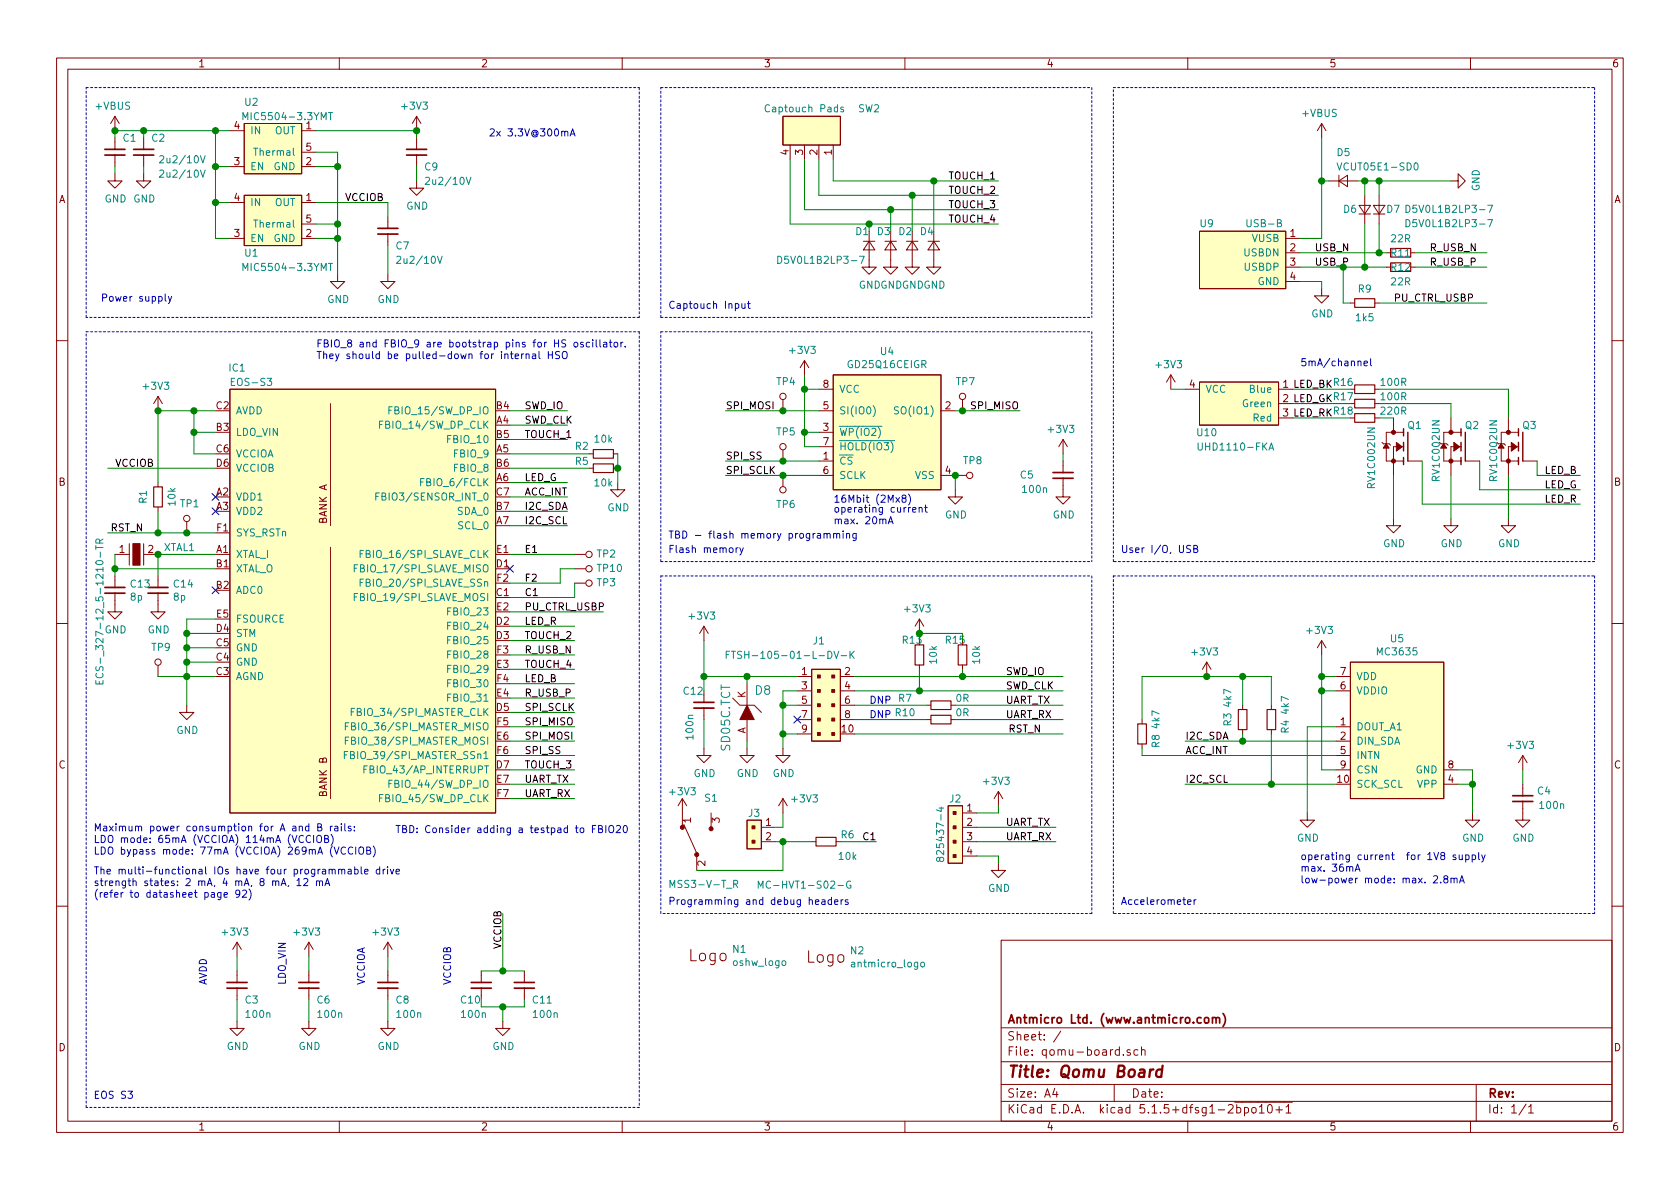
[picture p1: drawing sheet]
<svg xmlns="http://www.w3.org/2000/svg" width="297mm" height="210mm" viewBox="0 0 297 210" stroke-linecap="round" stroke-linejoin="round" font-family="sans-serif">
<defs><g id="words">
<g font-size="2.8" fill="#840000">
<text x="121.8" y="170">Logo</text>
<text x="142.6" y="170.3">Logo</text>
<text x="178" y="190.5">Title: Qomu Board</text>
</g>
<g font-size="2.1" fill="#008484">
<text x="133.6" y="122.9">D8</text>
<text x="129.1" y="132.7" transform="rotate(-90 129.1 132.7)">SD05C.TCT</text>
</g>
<g font-size="2.1" fill="#840000">
<text x="178" y="184">Sheet: /</text>
<text x="178" y="181">Antmicro Ltd. (www.antmicro.com)</text>
<text x="178" y="186.7">File: qomu-board.sch</text>
<text x="178" y="196.9">KiCad E.D.A. kicad 5.1.5+dfsg1-2bpo10+1</text>
<text x="178" y="194.1">Size: A4</text>
<text x="200" y="194.1">Date:</text>
<text x="263" y="194.1">Rev:</text>
<text x="263" y="196.9">Id: 1/1</text>
</g>
<g font-size="1.8" fill="#840000">
<text x="35" y="11.9">1</text>
<text x="85" y="11.9">2</text>
<text x="135" y="11.9">3</text>
<text x="185" y="11.9">4</text>
<text x="235" y="11.9">5</text>
<text x="285" y="11.9">6</text>
<text x="41.4" y="22.9">4</text>
<text x="41.4" y="29.2">3</text>
<text x="54.1" y="29.2">2</text>
<text x="54.1" y="26.7">5</text>
<text x="139.4" y="27.4" transform="rotate(-90 139.4 27.4)">4</text>
<text x="142" y="27.4" transform="rotate(-90 142 27.4)">3</text>
<text x="144.5" y="27.4" transform="rotate(-90 144.5 27.4)">2</text>
<text x="147.1" y="27.4" transform="rotate(-90 147.1 27.4)">1</text>
<text x="10.4" y="35.9">A</text>
<text x="41.4" y="35.6">4</text>
<text x="54.1" y="35.6">1</text>
<text x="285.4" y="35.9">A</text>
<text x="41.4" y="41.9">3</text>
<text x="54.1" y="41.9">2</text>
<text x="54.1" y="39.4">5</text>
<text x="228.1" y="41.9">1</text>
<text x="228.1" y="44.4">2</text>
<text x="228.1" y="47">3</text>
<text x="228.1" y="49.5">4</text>
<text x="145.6" y="68.6">8</text>
<text x="210.3" y="68.6">4</text>
<text x="38.3" y="76.2">B3</text>
<text x="38.3" y="72.4">C2</text>
<text x="87.8" y="74.9">A4</text>
<text x="87.8" y="72.4">B4</text>
<text x="87.8" y="77.5">B5</text>
<text x="145.6" y="76.2">3</text>
<text x="145.6" y="72.4">5</text>
<text x="167.2" y="72.4">2</text>
<text x="38.3" y="80">C6</text>
<text x="38.3" y="82.5">D6</text>
<text x="87.8" y="80">A5</text>
<text x="87.8" y="82.5">B6</text>
<text x="145.6" y="81.3">1</text>
<text x="145.6" y="83.8">6</text>
<text x="145.6" y="78.7">7</text>
<text x="167.2" y="83.8">4</text>
<text x="10.4" y="85.9">B</text>
<text x="38.3" y="87.6">A2</text>
<text x="87.8" y="85.1">A6</text>
<text x="87.8" y="87.6">C7</text>
<text x="285.4" y="85.9">B</text>
<text x="38.3" y="90.2">A3</text>
<text x="38.4" y="94">F1</text>
<text x="57.8" y="92.6" transform="rotate(-90 57.8 92.6)">BANK A</text>
<text x="87.8" y="92.7">A7</text>
<text x="87.8" y="90.2">B7</text>
<text x="21.1" y="97.8">1</text>
<text x="26.2" y="97.8">2</text>
<text x="38.3" y="97.8">A1</text>
<text x="38.3" y="100.3">B1</text>
<text x="87.8" y="100.3">D1</text>
<text x="87.8" y="97.8">E1</text>
<text x="38.3" y="104.1">B2</text>
<text x="87.8" y="105.4">C1</text>
<text x="87.8" y="107.9">E2</text>
<text x="87.9" y="102.9">F2</text>
<text x="38.3" y="111.8">D4</text>
<text x="38.3" y="109.2">E5</text>
<text x="87.8" y="110.5">D2</text>
<text x="87.8" y="113">D3</text>
<text x="38.3" y="119.4">C3</text>
<text x="38.3" y="116.8">C4</text>
<text x="38.3" y="114.3">C5</text>
<text x="87.8" y="118.1">E3</text>
<text x="87.9" y="115.6">F3</text>
<text x="141.8" y="119.4">1</text>
<text x="149.4" y="119.4">2</text>
<text x="237" y="119.4">7</text>
<text x="87.8" y="125.7">D5</text>
<text x="87.8" y="123.2">E4</text>
<text x="87.9" y="120.6">F4</text>
<text x="131.8" y="123.4" transform="rotate(-90 131.8 123.4)">K</text>
<text x="141.8" y="121.9">3</text>
<text x="141.8" y="124.5">5</text>
<text x="149.4" y="121.9">4</text>
<text x="149.4" y="124.5">6</text>
<text x="237" y="121.9">6</text>
<text x="87.8" y="130.8">E6</text>
<text x="87.9" y="128.3">F5</text>
<text x="131.8" y="129.8" transform="rotate(-90 131.8 129.8)">A</text>
<text x="141.8" y="127">7</text>
<text x="141.8" y="129.5">9</text>
<text x="148.9" y="129.5">10</text>
<text x="149.4" y="127">8</text>
<text x="237" y="128.3">1</text>
<text x="237" y="130.8">2</text>
<text x="10.4" y="135.9">C</text>
<text x="87.8" y="135.9">D7</text>
<text x="87.9" y="133.3">F6</text>
<text x="237" y="133.3">5</text>
<text x="237" y="135.9">9</text>
<text x="256.1" y="135.9">8</text>
<text x="285.4" y="135.9">C</text>
<text x="57.8" y="140.8" transform="rotate(-90 57.8 140.8)">BANK B</text>
<text x="87.8" y="138.4">E7</text>
<text x="87.9" y="141">F7</text>
<text x="171" y="143.5">1</text>
<text x="236.5" y="138.4">10</text>
<text x="256.1" y="138.4">4</text>
<text x="122.2" y="145.5" transform="rotate(-90 122.2 145.5)">1</text>
<text x="127.3" y="145.5" transform="rotate(-90 127.3 145.5)">3</text>
<text x="135.4" y="146">1</text>
<text x="135.4" y="148.6">2</text>
<text x="171" y="146">2</text>
<text x="171" y="148.6">3</text>
<text x="124.7" y="153.1" transform="rotate(-90 124.7 153.1)">2</text>
<text x="171" y="151.1">4</text>
<text x="10.4" y="185.9">D</text>
<text x="285.4" y="185.9">D</text>
<text x="35" y="199.9">1</text>
<text x="85" y="199.9">2</text>
<text x="135" y="199.9">3</text>
<text x="185" y="199.9">4</text>
<text x="235" y="199.9">5</text>
<text x="285" y="199.9">6</text>
</g>
<g font-size="1.8" fill="#008484">
<text x="17" y="19.4">+VBUS</text>
<text x="43.3" y="18.7">U2</text>
<text x="43.8" y="21.3">MIC5504-3.3YMT</text>
<text x="44.2" y="23.7">IN</text>
<text x="48.6" y="23.7">OUT</text>
<text x="54.1" y="22.9">1</text>
<text x="71.2" y="19.4">+3V3</text>
<text x="135.8" y="19.9">Captouch Pads</text>
<text x="151.8" y="19.9">SW2</text>
<text x="230.3" y="20.7">+VBUS</text>
<text x="21.8" y="25.1">C1</text>
<text x="26.9" y="25.1">C2</text>
<text x="28.9" y="28.9">2u2/10V</text>
<text x="45.4" y="27.6">Thermal</text>
<text x="236.4" y="27.6">D5</text>
<text x="18.5" y="35.8">GND GND</text>
<text x="28.9" y="31.4">2u2/10V</text>
<text x="44.2" y="30.1">EN</text>
<text x="48.4" y="30.1">GND</text>
<text x="75.1" y="30.1">C9</text>
<text x="75.9" y="32.7">2u2/10V</text>
<text x="237.2" y="30.1">VCUT05E1-SD0</text>
<text x="261.6" y="33.8" transform="rotate(-90 261.6 33.8)">GND</text>
<text x="44.2" y="36.4">IN</text>
<text x="45.4" y="40.3">Thermal</text>
<text x="48.6" y="36.4">OUT</text>
<text x="71.8" y="37.1">GND</text>
<text x="151.3" y="41.6">D1</text>
<text x="155.1" y="41.6">D3</text>
<text x="159" y="41.6">D2</text>
<text x="162.8" y="41.6">D4</text>
<text x="212.2" y="40.2">U9</text>
<text x="220.7" y="40.2">USB-B</text>
<text x="237.6" y="37.6">D6</text>
<text x="245.2" y="37.6">D7</text>
<text x="249.4" y="37.6">D5V0L1B2LP3-7</text>
<text x="249.4" y="40.2">D5V0L1B2LP3-7</text>
<text x="43.3" y="45.4">U1</text>
<text x="43.8" y="47.9">MIC5504-3.3YMT</text>
<text x="44.2" y="42.8">EN</text>
<text x="48.4" y="42.8">GND</text>
<text x="70.1" y="44.1">C7</text>
<text x="70.8" y="46.7">2u2/10V</text>
<text x="138.3" y="46.7">D5V0L1B2LP3-7</text>
<text x="220" y="45.3">USBDN</text>
<text x="220.1" y="47.9">USBDP</text>
<text x="221.4" y="42.8">VUSB</text>
<text x="246" y="47.9">R12</text>
<text x="246" y="45.4">R11</text>
<text x="246" y="42.8">22R</text>
<text x="57.9" y="53.6">GND</text>
<text x="66.8" y="53.6">GND</text>
<text x="151.8" y="51">GNDGNDGNDGND</text>
<text x="222.4" y="50.4">GND</text>
<text x="240.2" y="51.7">R9</text>
<text x="246" y="50.5">22R</text>
<text x="231.9" y="56.1">GND</text>
<text x="239.8" y="56.8">1k5</text>
<text x="40.5" y="65.7">IC1</text>
<text x="139.8" y="62.6">+3V3</text>
<text x="150.1" y="65.1">GD25Q16CEIGR</text>
<text x="155.7" y="62.8">U4</text>
<text x="204.5" y="65.1">+3V3</text>
<text x="25.5" y="68.9">+3V3</text>
<text x="41.2" y="68.2">EOS-S3</text>
<text x="137.3" y="68.1">TP4</text>
<text x="148.3" y="69.5">VCC</text>
<text x="169.1" y="68.1">TP7</text>
<text x="213.1" y="69.5">VCC</text>
<text x="221.2" y="69.5">Blue</text>
<text x="244.3" y="68.2">100R</text>
<text x="244.3" y="70.8">100R</text>
<text x="41.7" y="77.1">LDO_VIN</text>
<text x="41.7" y="73.3">AVDD</text>
<text x="68" y="75.8">FBIO_14/SW_DP_CLK</text>
<text x="69.8" y="73.3">FBIO_15/SW_DP_IO</text>
<text x="137.3" y="77">TP5</text>
<text x="148.3" y="77.1">WP(IO2)</text>
<text x="148.3" y="73.3">SI(IO0)</text>
<text x="158.8" y="73.3">SO(IO1)</text>
<text x="185.5" y="76.5">+3V3</text>
<text x="211.7" y="77.1">U10</text>
<text x="219.9" y="72">Green</text>
<text x="221.7" y="74.5">Red</text>
<text x="248.9" y="75.9">Q1</text>
<text x="259.1" y="75.9">Q2</text>
<text x="269.3" y="75.9">Q3</text>
<text x="41.7" y="80.9">VCCIOA</text>
<text x="41.7" y="83.4">VCCIOB</text>
<text x="79.4" y="78.4">FBIO_10</text>
<text x="80.4" y="80.9">FBIO_9</text>
<text x="80.4" y="83.4">FBIO_8</text>
<text x="101.8" y="82.2">R5</text>
<text x="101.8" y="79.5">R2</text>
<text x="105.2" y="78.3">10k</text>
<text x="148.3" y="82.2">CS</text>
<text x="148.3" y="79.6">HOLD(IO3)</text>
<text x="170.4" y="82.1">TP8</text>
<text x="212.4" y="79.7">UHD1110-FKA</text>
<text x="26" y="89" transform="rotate(-90 26 89)">R1</text>
<text x="31" y="89.4" transform="rotate(-90 31 89.4)">10k</text>
<text x="31.9" y="89.7">TP1</text>
<text x="41.7" y="88.5">VDD1</text>
<text x="67.6" y="88.5">FBIO3/SENSOR_INT_0</text>
<text x="75.2" y="86">FBIO_6/FCLK</text>
<text x="105.2" y="86">10k</text>
<text x="137.3" y="89.8">TP6</text>
<text x="148.3" y="84.7">SCLK</text>
<text x="161.8" y="84.7">VSS</text>
<text x="180.4" y="84.6">C5</text>
<text x="180.9" y="87.2">100n</text>
<text x="243.1" y="86.1" transform="rotate(-90 243.1 86.1)">RV1C002UN</text>
<text x="254.6" y="84.8" transform="rotate(-90 254.6 84.8)">RV1C002UN</text>
<text x="264.7" y="84.8" transform="rotate(-90 264.7 84.8)">RV1C002UN</text>
<text x="41.7" y="91.1">VDD2</text>
<text x="41.7" y="94.9">SYS_RSTn</text>
<text x="80.9" y="91.1">SDA_0</text>
<text x="81.1" y="93.6">SCL_0</text>
<text x="107.4" y="90.4">GND</text>
<text x="167.1" y="91.7">GND</text>
<text x="186.1" y="91.7">GND</text>
<text x="29" y="97.5">XTAL1</text>
<text x="41.7" y="98.7">XTAL_I</text>
<text x="41.7" y="101.2">XTAL_O</text>
<text x="63.7" y="101.2">FBIO_17/SPI_SLAVE_MISO</text>
<text x="64.6" y="98.7">FBIO_16/SPI_SLAVE_CLK</text>
<text x="105.6" y="98.6">TP2</text>
<text x="105.7" y="101.1">TP10</text>
<text x="244.6" y="96.8">GND</text>
<text x="254.7" y="96.8">GND</text>
<text x="264.9" y="96.8">GND</text>
<text x="23.1" y="106.2">8p</text>
<text x="23.2" y="103.9">C13</text>
<text x="30.7" y="106.2">8p</text>
<text x="30.8" y="103.9">C14</text>
<text x="41.7" y="105">ADC0</text>
<text x="63.7" y="106.3">FBIO_19/SPI_SLAVE_MOSI</text>
<text x="64.8" y="103.8">FBIO_20/SPI_SLAVE_SSn</text>
<text x="105.6" y="103.7">TP3</text>
<text x="18.5" y="112">GND</text>
<text x="26.1" y="112">GND</text>
<text x="41.7" y="112.6">STM</text>
<text x="41.7" y="110.1">FSOURCE</text>
<text x="79.4" y="111.4">FBIO_24</text>
<text x="79.4" y="113.9">FBIO_25</text>
<text x="79.4" y="108.8">FBIO_23</text>
<text x="122" y="109.6">+3V3</text>
<text x="143.8" y="114">J1</text>
<text x="160.1" y="108.3">+3V3</text>
<text x="231.2" y="112.1">+3V3</text>
<text x="245.9" y="113.6">U5</text>
<text x="18.3" y="118.2" transform="rotate(-90 18.3 118.2)">ECS-_327-12_5-1210-TR</text>
<text x="26.8" y="115.1">TP9</text>
<text x="41.7" y="117.7">GND</text>
<text x="41.7" y="115.2">GND</text>
<text x="79.4" y="119">FBIO_29</text>
<text x="79.4" y="116.5">FBIO_28</text>
<text x="131.1" y="116.5">FTSH-105-01-L-DV-K</text>
<text x="165.7" y="117.3" transform="rotate(-90 165.7 117.3)">10k</text>
<text x="173.3" y="117.3" transform="rotate(-90 173.3 117.3)">10k</text>
<text x="210.9" y="115.9">+3V3</text>
<text x="243.7" y="115.9">MC3635</text>
<text x="41.7" y="120.3">AGND</text>
<text x="79.4" y="124.1">FBIO_31</text>
<text x="79.4" y="121.5">FBIO_30</text>
<text x="120.9" y="122.9">C12</text>
<text x="158.9" y="124.1">R7</text>
<text x="169.1" y="124.1">0R</text>
<text x="217.7" y="124.9" transform="rotate(-90 217.7 124.9)">4k7</text>
<text x="239.8" y="122.8">VDDIO</text>
<text x="239.8" y="120.3">VDD</text>
<text x="31.2" y="129.8">GND</text>
<text x="62.1" y="131.7">FBIO_38/SPI_MASTER_MOSI</text>
<text x="62.1" y="129.2">FBIO_36/SPI_MASTER_MISO</text>
<text x="63" y="126.6">FBIO_34/SPI_MASTER_CLK</text>
<text x="122.6" y="130.6" transform="rotate(-90 122.6 130.6)">100n</text>
<text x="169.1" y="126.7">0R</text>
<text x="205" y="128.7" transform="rotate(-90 205 128.7)">4k7</text>
<text x="217.7" y="128.4" transform="rotate(-90 217.7 128.4)">R3</text>
<text x="227.9" y="129.6" transform="rotate(-90 227.9 129.6)">R4</text>
<text x="227.9" y="126.2" transform="rotate(-90 227.9 126.2)">4k7</text>
<text x="239.8" y="129.2">DOUT_A1</text>
<text x="239.8" y="131.7">DIN_SDA</text>
<text x="62.2" y="134.2">FBIO_39/SPI_MASTER_SSn1</text>
<text x="65.4" y="136.8">FBIO_43/AP_INTERRUPT</text>
<text x="122.6" y="137.4">GND</text>
<text x="130.3" y="137.4">GND</text>
<text x="136.6" y="137.4">GND</text>
<text x="205" y="132.2" transform="rotate(-90 205 132.2)">R8</text>
<text x="239.8" y="134.2">INTN</text>
<text x="239.8" y="136.8">CSN</text>
<text x="250.3" y="136.8">GND</text>
<text x="266.8" y="132.4">+3V3</text>
<text x="68" y="141.9">FBIO_45/SW_DP_CLK</text>
<text x="69.8" y="139.3">FBIO_44/SW_DP_IO</text>
<text x="118.6" y="140.6">+3V3</text>
<text x="124.7" y="141.8">S1</text>
<text x="140.2" y="141.9">+3V3</text>
<text x="167.9" y="141.9">J2</text>
<text x="174.1" y="138.8">+3V3</text>
<text x="239.8" y="139.3">SCK_SCL</text>
<text x="250.7" y="139.3">VPP</text>
<text x="271.9" y="140.5">C4</text>
<text x="272.4" y="143">100n</text>
<text x="132.4" y="144.4">J3</text>
<text x="148.7" y="148.3">R6</text>
<text x="229.3" y="148.8">GND</text>
<text x="258.5" y="148.8">GND</text>
<text x="267.4" y="148.8">GND</text>
<text x="148.4" y="152.1">10k</text>
<text x="166.9" y="151.3" transform="rotate(-90 166.9 151.3)">825437-4</text>
<text x="119.2" y="157">MSS3-V-T_R</text>
<text x="135.5" y="157.1">MC-HVT1-S02-G</text>
<text x="174.7" y="157.7">GND</text>
<text x="39.4" y="165.4">+3V3</text>
<text x="52.1" y="165.4">+3V3</text>
<text x="66.1" y="165.4">+3V3</text>
<text x="129.6" y="168.5">N1</text>
<text x="129.7" y="170.8">oshw_logo</text>
<text x="150.4" y="168.8">N2</text>
<text x="150.9" y="171.1">antmicro_logo</text>
<text x="43.4" y="177.5">C3</text>
<text x="56.1" y="177.5">C6</text>
<text x="70.1" y="177.5">C8</text>
<text x="94.3" y="177.5">C11</text>
<text x="40.1" y="185.7">GND</text>
<text x="43.6" y="180">100n</text>
<text x="52.8" y="185.7">GND</text>
<text x="56.3" y="180">100n</text>
<text x="66.8" y="185.7">GND</text>
<text x="70.3" y="180">100n</text>
<text x="81.7" y="180">100n</text>
<text x="87.1" y="185.7">GND</text>
<text x="94.4" y="180">100n</text>
</g>
<g font-size="1.8" fill="#0000c2">
<text x="86.4" y="24.1">2x 3.3V@300mA</text>
<text x="17.8" y="53.3">Power supply</text>
<text x="118.1" y="54.6">Captouch Input</text>
<text x="55.9" y="61.4">FBIO_8 and FBIO_9 are bootstrap pins for HS oscillator.</text>
<text x="55.9" y="63.5">They should be pulled-down for internal HSO</text>
<text x="229.9" y="64.8">5mA/channel</text>
<text x="147.3" y="88.9">16Mbit (2Mx8)</text>
<text x="118.1" y="95.2">TBD - flash memory programming</text>
<text x="147.3" y="90.6">operating current</text>
<text x="147.3" y="92.7">max. 20mA</text>
<text x="118.1" y="97.8">Flash memory</text>
<text x="198.1" y="97.8">User I/O, USB</text>
<text x="153.7" y="124.5">DNP</text>
<text x="153.7" y="127">DNP R10</text>
<text x="16.5" y="147">Maximum power consumption for A and B rails:</text>
<text x="16.5" y="149.1">LDO mode: 65mA (VCCIOA) 114mA (VCCIOB)</text>
<text x="69.8" y="147.3">TBD: Consider adding a testpad to FBIO20</text>
<text x="16.5" y="154.6">The multi-functional IOs have four programmable drive</text>
<text x="16.5" y="151.1">LDO bypass mode: 77mA (VCCIOA) 269mA (VCCIOB)</text>
<text x="229.9" y="152.1">operating current for 1V8 supply</text>
<text x="229.9" y="154.1">max. 36mA</text>
<text x="16.5" y="156.7">strength states: 2 mA, 4 mA, 8 mA, 12 mA</text>
<text x="16.5" y="158.7">(refer to datasheet page 92)</text>
<text x="118.1" y="160">Programming and debug headers</text>
<text x="198.1" y="160">Accelerometer</text>
<text x="229.9" y="156.2">low-power mode: max. 2.8mA</text>
<text x="36.6" y="174.2" transform="rotate(-90 36.6 174.2)">AVDD</text>
<text x="50.5" y="174.2" transform="rotate(-90 50.5 174.2)">LDO_VIN</text>
<text x="64.5" y="174.2" transform="rotate(-90 64.5 174.2)">VCCIOA</text>
<text x="79.8" y="174.2" transform="rotate(-90 79.8 174.2)">VCCIOB</text>
<text x="16.5" y="194.3">EOS S3</text>
</g>
<g font-size="1.8">
<text x="61" y="35.6">VCCIOB</text>
<text x="167.6" y="34.3">TOUCH_2</text>
<text x="167.6" y="31.7">TOUCH_1</text>
<text x="167.6" y="39.4">TOUCH_4</text>
<text x="167.6" y="36.8">TOUCH_3</text>
<text x="232.4" y="44.4">USB_N</text>
<text x="252.7" y="44.4">R_USB_N</text>
<text x="252.7" y="47">R_USB_P</text>
<text x="246.4" y="53.3">PU_CTRL_USBP</text>
<text x="226.8" y="68.6">1 LED_BK R16</text>
<text x="226.8" y="71.1">2 LED_GKR17</text>
<text x="92.7" y="77.5">TOUCH_1</text>
<text x="92.7" y="72.4">SWD_IO</text>
<text x="92.7" y="74.9">SWD_CLK</text>
<text x="128.3" y="72.4">SPI_MOSI</text>
<text x="171.4" y="72.4">SPI_MISO</text>
<text x="226.8" y="73.7">3 LED_RK R18</text>
<text x="20.3" y="82.5">VCCIOB</text>
<text x="128.3" y="83.8">SPI_SCLK</text>
<text x="128.3" y="81.3">SPI_SS</text>
<text x="273" y="83.8">LED_B</text>
<text x="92.7" y="85.1">LED_G</text>
<text x="92.7" y="87.6">ACC_INT</text>
<text x="273" y="86.4">LED_G</text>
<text x="273" y="88.9">LED_R</text>
<text x="19.6" y="94">RST_N</text>
<text x="92.7" y="92.7">I2C_SCL</text>
<text x="92.7" y="90.2">I2C_SDA</text>
<text x="92.7" y="97.8">E1</text>
<text x="92.7" y="107.9">PU_CTRL_USBP</text>
<text x="92.7" y="105.4">C1</text>
<text x="92.7" y="102.9">F2</text>
<text x="92.7" y="113">TOUCH_2</text>
<text x="92.7" y="110.5">LED_R</text>
<text x="92.7" y="118.1">TOUCH_4</text>
<text x="92.7" y="115.6">R_USB_N</text>
<text x="177.8" y="119.4">SWD_IO</text>
<text x="92.7" y="120.6">LED_B</text>
<text x="92.7" y="125.7">SPI_SCLK</text>
<text x="92.7" y="123.2">R_USB_P</text>
<text x="177.8" y="124.5">UART_TX</text>
<text x="177.8" y="121.9">SWD_CLK</text>
<text x="92.7" y="130.8">SPI_MOSI</text>
<text x="92.7" y="128.3">SPI_MISO</text>
<text x="177.8" y="127">UART_RX</text>
<text x="178.4" y="129.5">RST_N</text>
<text x="209.5" y="130.8">I2C_SDA</text>
<text x="92.7" y="133.3">SPI_SS</text>
<text x="92.7" y="135.9">TOUCH_3</text>
<text x="209.5" y="133.3">ACC_INT</text>
<text x="92.7" y="141">UART_RX</text>
<text x="92.7" y="138.4">UART_TX</text>
<text x="209.5" y="138.4">I2C_SCL</text>
<text x="152.4" y="148.6">C1</text>
<text x="177.8" y="146">UART_TX</text>
<text x="177.8" y="148.6">UART_RX</text>
<text x="88.6" y="167.9" transform="rotate(-90 88.6 167.9)">VCCIOB</text>
</g>
<g font-size="1.8" fill="#008400">
<text x="232.4" y="47">USB_P</text>
<text x="244.3" y="73.3">220R</text>
<text x="159.6" y="113.8">R13</text>
<text x="167.3" y="113.8">R15</text>
<text x="81.6" y="177.5">C10</text>
</g>
</g></defs>
<g fill="none" stroke="#840000" stroke-width=".18">
<path d="M10 10.3h277v189.9h-277zM12 12.2h273v186.1h-273zM60 10.3v1.9M110 10.3v1.9M160 10.3v1.9M210 10.3v1.9M260 10.3v1.9M20.3 30.7v1.3h1.3l-1.3 1.3-1.3-1.3h1.3M20.3 20.6v2.5M20.3 24.4v2M20.3 27.4v2.1M20.3 20.6l-.7 1.2"/>
<path d="M20.3 20.6l.8 1.2M25.4 30.7v1.3h1.3l-1.3 1.3-1.3-1.3h1.3M25.4 24.4v2M25.4 27.4v2.1M40.6 35.8h2.6M40.6 23.1h2.6M40.6 29.5h2.6M43.2 34.5h10.1v8.9h-10.1zM43.2 21.8h10.1v8.9h-10.1zM53.3 35.8h2.6M53.3 39.6h2.6M53.3 23.1h2.6"/>
<path d="M53.3 29.5h2.6M53.3 26.9h2.6M68.6 38.3v2.1M73.7 32v1.3h1.2l-1.2 1.2-1.3-1.2h1.3M73.7 20.6l-.8 1.2M73.7 20.6v2.5M73.7 24.4v2M73.7 27.4v2.1M73.7 20.6l.7 1.2M138.4 20.6h10.2v5h-10.2zM139.7 25.6v2.6M142.2 25.6v2.6"/>
<path d="M144.8 25.6v2.6M147.3 25.6v2.6M233.7 21.8v2.6M233.7 21.8l-.8 1.3M233.7 21.8l.7 1.3M234.9 32h5.1M236.7 32l1.6-1v2zM236.7 31v2M240.3 36.3h2l-1 1.5zM240.3 37.8h2M241.3 34.5v5.1M242.8 36.3h2.1l-1.1 1.5z"/>
<path d="M242.8 37.8h2.1M243.8 34.5v5.1M256.5 32h1.3v-1.3l1.3 1.3-1.3 1.3v-1.3M40.6 42.2h2.6M53.3 42.2h2.6M59.7 48.5v1.3h1.3l-1.3 1.2-1.3-1.2h1.3M68.6 48.5v1.3h1.2l-1.2 1.2-1.3-1.2h1.3M68.6 41.4v2M152.7 42.7h2M153.7 40.9v6.3h1.2l-1.2 1.3-1.3-1.3h1.3M153.7 42.7l1 1.5h-2zM156.5 42.7h2"/>
<path d="M157.5 40.9v6.3h1.2l-1.2 1.3-1.3-1.3h1.3M157.5 42.7l1 1.5h-2zM160.3 42.7h2M161.3 40.9v6.3h1.3l-1.3 1.3-1.3-1.3h1.3M161.3 42.7l1 1.5h-2zM164.1 42.7h2M165.1 40.9v6.3h1.3l-1.3 1.3-1.3-1.3h1.3M165.1 42.7l1 1.5h-2zM212.1 40.9h15.2v10.1h-15.2zM227.3 42.2h2.6M227.3 47.2h2.6M227.3 44.7h2.6"/>
<path d="M227.3 49.8h2.6M233.7 51v1.3h1.2l-1.2 1.3-1.3-1.3h1.3M238.8 53.6h.7M243.1 53.6h.7M245.1 47.2h.8M245.1 44.7h.8M249.4 47.2h.8M249.4 44.7h.8M10 60.2h2M27.9 70.1l-.7 1.3M27.9 70.1v2.5M27.9 70.1l.8 1.3"/>
<path d="M40.6 68.8h47v75h-47zM58.4 71.4v21.6M138.4 70.7v1.9M138.4 79.6v1.9M142.2 63.7l-.7 1.3M142.2 63.7v2.6M142.2 63.7l.8 1.3M144.8 72.6h2.5M144.8 76.4h2.5M144.8 79h2.5M144.8 68.8h2.5M147.3 66.3h19.1v20.3h-19.1z"/>
<path d="M166.4 72.6h2.5M170.2 70.7v1.9M188 77.7l-.8 1.3M188 77.7v2.6M188 77.7l.7 1.3M207 66.3l-.8 1.3M207 66.3v2.5M207 66.3l.8 1.3M209.5 68.8h2.6M212.1 67.6h14v7.6h-14zM226.1 68.8h2.5M226.1 71.4h2.5"/>
<path d="M226.1 73.9h2.5M243.1 68.8h.7M243.1 71.4h.7M243.1 73.9h.7M244.3 78.2l.3 .3h1l.3 .2M245.1 78.6l-.5 .6M246.4 73.9v2.5M247.9 79l-1 .8M248.2 76.4h-3.1v5.1h3.1M248.2 79h-1.8v5.1M254.8 78.5h1l.2 .2M255.2 78.6l-.5 .6"/>
<path d="M256.5 73.9v2.5M258 79l-1 .8M258.3 76.4h-3v5.1h3M258.3 79h-1.8v5.1M264.9 78.5h1l.3 .2M265.4 78.6l-.5 .6M266.7 73.9v2.5M268.2 79l-1 .8M268.5 76.4h-3.1v5.1h3.1M268.5 79h-1.8v5.1M285 60.2h2M20.3 98h2.6"/>
<path d="M22.9 96.1v3.8M25.4 96.1v3.8M25.4 98h2.5M27.9 85.3v.8M27.9 89.7v.7M33 92.3v1.9M58.4 96.8v44.4M101.6 98h1.9M104.1 82.8h.8M104.1 80.3h.8M108.5 82.8h.7M108.5 80.3h.7"/>
<path d="M109.2 85.3v1.3h1.3l-1.3 1.3-1.3-1.3h1.3M138.4 84.1v1.9M144.8 81.5h2.5M144.8 84.1h2.5M166.4 84.1h4.4M168.9 86.6v1.3h1.3l-1.3 1.2-1.3-1.2h1.3M188 84.6v3.3h1.2l-1.2 1.2-1.3-1.2h1.3M188 81.5v2.1M246.4 91.7v1.3h1.2l-1.2 1.2-1.3-1.2h1.3M248.9 81.5h2.6M256.5 91.7v1.3h1.3l-1.3 1.2-1.2-1.2h1.2M259.1 81.5h2.5"/>
<path d="M266.7 91.7v1.3h1.3l-1.3 1.2-1.3-1.2h1.3M269.2 81.5h2.6M10 110.3h2M20.3 104.9v3.3h1.3l-1.3 1.3-1.3-1.3h1.3M20.3 101.8v2.1M27.9 104.9v3.3h1.3l-1.3 1.3-1.2-1.3h1.2M27.9 101.8v2.1M27.9 117.7v1.9M101.6 103.1h1.9M101.6 100.6h1.9M124.5 110.7v2.6M124.5 110.7l-.8 1.3"/>
<path d="M124.5 110.7l.7 1.3M141 119.6h2.5M143.5 118.4h5.1v12.7h-5.1zM148.6 119.6h2.5M162.6 109.5v2.5M162.6 117.6v.8M162.6 109.5l-.8 1.2M162.6 109.5l.7 1.2M170.2 117.6v.8M213.4 117.1l-.8 1.3M213.4 117.1v2.5M213.4 117.1l.7 1.3"/>
<path d="M233.7 113.3l-.8 1.2M233.7 113.3v2.5M233.7 113.3l.7 1.2M236.2 119.6h2.6M238.8 117.1h16.5v24.1h-16.5zM285 110.3h2M33 124.7v1.3h1.3l-1.3 1.2-1.3-1.2h1.3M124.5 132.3v1.3h1.2l-1.2 1.3-1.3-1.3h1.3M124.5 122.9v1.3M124.5 125.2v2M129.5 123.4l1.3 1.3h2.5l1.3 1.3M132.1 132.3v1.3h1.2l-1.2 1.3-1.3-1.3h1.3"/>
<path d="M132.1 120.9v3.8M132.1 127.2v3.9M138.4 132.3v1.3h1.3l-1.3 1.3-1.2-1.3h1.2M141 122.2h2.5M141 124.7h2.5M141 127.2h2.5M141 129.8h2.5M148.6 122.2h2.5M148.6 124.7h2.5M148.6 127.2h2.5M163.8 124.7h.8M163.8 127.2h.8"/>
<path d="M168.1 124.7h.8M168.1 127.2h.8M176.5 139.9l-.7 1.3M176.5 139.9v2.6M176.5 139.9l.8 1.3M201.9 127.2v.8M201.9 131.6v.7M219.7 124.7v.8M219.7 129v.8M224.8 124.7v.8M224.8 129v.8M236.2 128.5h2.6"/>
<path d="M236.2 131.1h2.6M236.2 133.6h2.6M236.2 122.2h2.6M236.2 136.1h2.6M255.3 138.7h2.5M255.3 136.1h2.5M269.2 133.6l-.7 1.3M269.2 133.6v2.5M269.2 138.7v2M269.2 133.6l.8 1.3M120.6 141.2v5.1M120.6 141.2l-.7 1.3"/>
<path d="M120.6 141.2l.8 1.3M120.9 145.8l2.3 5.1M123.2 151.4v2.5M125.7 143.8v2.5M132.1 145h2.5v5.1h-2.5zM132.1 150.1h.1M134.6 146.3h2.6M134.6 148.8h2.6M138.4 141.2l-.7 1.3M138.4 141.2v2.6M138.4 141.2l.8 1.3M143.5 148.8h.8"/>
<path d="M147.8 148.8h.8M167.6 142.5h2.6v10.1h-2.6zM170.2 143.8h2.5M170.2 146.3h2.5M170.2 148.8h2.5M170.2 151.4h2.5M176.5 152.6v1.3h1.3l-1.3 1.3-1.2-1.3h1.2M231.1 143.8v1.2h1.3l-1.3 1.3-1.2-1.3h1.2M260.3 143.8v1.2h1.3l-1.3 1.3-1.2-1.3h1.2M269.2 141.7v3.3h1.3l-1.3 1.3-1.2-1.3h1.2M10 160.2h2M41.9 166.6l-.8 1.3"/>
<path d="M41.9 166.6v2.6M41.9 171.7v2M41.9 174.7v2.1M41.9 166.6l.8 1.3M54.6 166.6l-.8 1.3M54.6 166.6v2.6M54.6 171.7v2M54.6 174.7v2.1M54.6 166.6l.8 1.3M68.6 166.6v2.6M68.6 171.7v2M68.6 174.7v2.1"/>
<path d="M68.6 166.6l-.8 1.3M68.6 166.6l.7 1.3M85.1 171.7v2M85.1 174.7v1.3M92.7 171.7v2M92.7 174.7v2.1M177 166.3h108v32h-108zM285 160.2h2M41.9 180.6v1.3h1.3l-1.3 1.2-1.3-1.2h1.3M54.6 180.6v1.3h1.3l-1.3 1.2-1.3-1.2h1.3M60 198.3v1.9M68.6 180.6v1.3h1.2l-1.2 1.2-1.3-1.2h1.3"/>
<path d="M88.9 180.6v1.3h1.3l-1.3 1.2-1.3-1.2h1.3M110 198.3v1.9M160 198.3v1.9M177 194.8h108M177 191.8h108M177 187.8h108M177 181.8h108M186.5 192.5l-.4 1h1M186.8 193v1M187.6 182.3l-1.3 2M197 191.8v3M198.6 186.5v.1"/>
<path d="M199.8 185.7l-.3-.1-.2 .2v.2l.5 .2v.3h-.5M201.2 185.7l-.4-.1-.3 .3 .1 .6h.6M201.8 185.7l.3-.1 .3 .1 .1 .9M201.8 185.1v1.5M210 198.3v1.9M218.3 194.9h10.2M218.7 195.9l.4-.1 .3 .3-.1 .6h-.6M218.7 195.3v1.5M220 195.9l.4-.1 .4 .3-.1 .6-.3 .1-.4-.1M220 195.8v1.5M221.4 196l.2-.2 .4 .2v.7l-.2 .1-.4-.1zM222.7 195.8l.4-.5v1.5"/>
<path d="M222.7 196.8h.8M224.2 195.5l.4-.2a.94 .94 0 0 1 0 1.5l-.4-.3-.1-.6zM225.6 196.3h1.1M226.2 195.7v1.1M227.4 195.8l.4-.5v1.5M227.4 196.8h.8M260 198.3v1.9M261 191.8v6.5M269.8 195.2l-1.2 2M270.3 195.8l.4-.5v1.5M270.3 196.8h.8"/>
<circle cx="138.4" cy="79" r=".56"/>
<circle cx="138.4" cy="70.1" r=".56"/>
<circle cx="170.2" cy="70.1" r=".56"/>
<circle cx="33" cy="91.7" r=".56"/>
<circle cx="104.1" cy="98" r=".56"/>
<circle cx="138.4" cy="86.6" r=".56"/>
<circle cx="171.4" cy="84.1" r=".56"/>
<circle cx="27.9" cy="117.1" r=".56"/>
<circle cx="104.1" cy="103.1" r=".56"/>
<circle cx="104.1" cy="100.6" r=".56"/>
</g>
<path d="M203.9 189.1a.54 .54 0 0 0-.6 .4M205.5 189.2a.68 .68 0 0 0-1 .3l-.1 .6 .1 .2 .2 .1 .6-.1M205.6 188.4l-.3 2" fill="none" stroke="#840000" stroke-width=".41"/>
<g fill="none" stroke="#840000" stroke-width=".3">
<path d="M18.5 26.4h3.6M18.5 27.4h3.6M23.6 26.4h3.6M23.6 27.4h3.6M71.9 26.4h3.5M71.9 27.4h3.5M66.8 40.4h3.6M66.8 41.4h3.6M186.2 84.6h3.5M186.2 83.6h3.5M18.5 103.9h3.6M18.5 104.9h3.6"/>
<path d="M26.2 103.9h3.5M26.2 104.9h3.5M122.7 124.2h3.5M122.7 125.2h3.5M267.5 141.7h3.5M267.5 140.7h3.5M40.1 173.7h3.6M40.1 174.7h3.6M52.8 173.7h3.6M52.8 174.7h3.6M66.8 173.7h3.6M66.8 174.7h3.6"/>
<path d="M83.3 173.7h3.6M83.3 174.7h3.6M90.9 173.7h3.6M90.9 174.7h3.6M214.4 179.9v1M216.2 179.2a1.71 1.71 0 0 1 0 2.3M213 180.1l.2-.2 .5 .2v.7l-.3 .1-.4-.1zM214.4 180.1l.2-.2 .3 .1 .1 .9M215 180.1l.2-.2 .4 .1v.9"/>
</g>
<g fill="#ffffc2" stroke="#ffffc2" stroke-width=".18">
<path d="M43.2 34.5h10.1v8.9h-10.1z"/>
<path d="M167.6 142.5h2.6v10.1h-2.6z"/>
<path d="M147.3 66.3h19.1v20.3h-19.1z"/>
<path d="M238.8 117.1h16.5v24.1h-16.5z"/>
<path d="M43.2 21.8h10.1v8.9h-10.1z"/>
<path d="M143.5 118.4h5.1v12.7h-5.1z"/>
<path d="M40.6 68.8h47v75h-47z"/>
<path d="M132.1 145h2.5v5.1h-2.5z"/>
<path d="M138.4 20.6h10.2v5h-10.2z"/>
<path d="M212.1 67.6h14v7.6h-14z"/>
<path d="M212.1 40.9h15.2v10.1h-15.2z"/>
</g>
<g fill="none" stroke="#008484" stroke-width=".18">
<path d="M58.1 19.9h.7M58.4 19.9v1.3M149.1 19l-.3-.1-.2 .2 .1 .2 .4 .1v.3h-.5M28.2 27.7l.5-.2 .3 .4-.1 .2-.7 .7h.8M28.2 30.2l.5-.1 .3 .3-.1 .2-.7 .7h.8M35.4 27.5l.5 1.3 .4-1.3M35.4 30.1l.5 1.2 .4-1.2M43 21.2v-1.3l.4 .9 .4-.9v1.3M75.2 31.5l.5-.2 .2 .4v.2l-.7 .7h.7M82.4 31.3l.5 1.3 .4-1.3M236.4 28.8l.4 1.3 .4-1.3M248.6 36.3a.64 .64 0 0 1 .7 .6 .64 .64 0 0 1-.7 .7z"/>
<path d="M248.6 38.8a.64 .64 0 0 1 .7 .7 .64 .64 0 0 1-.7 .6zM250.1 28.9l.2-.1a.69 .69 0 0 1 .4 .6 .69 .69 0 0 1-.4 .7l-.2-.2-.1-.3zM263 36.3h.9l-.6 1.3M263 38.8h.9l-.6 1.3M43 47.8v-1.2l.4 .9 .4-.9v1.2M58.1 46.6h.7M58.4 46.6v1.2M70.2 45.4l.4-.1 .3 .4-.1 .2-.7 .7h.8M77.3 45.3l.5 1.3 .4-1.3M137.5 45.3a.64 .64 0 0 1 .7 .6 .64 .64 0 0 1-.7 .7zM152 45.3h.8l-.5 1.3M67.1 75.1h.4"/>
<path d="M67.7 74.5h-.6v1.2M68.8 72.5h.4M69.3 71.9h-.5v1.3M154.4 71.7a1.4 1.4 0 0 1 0 2M155.1 75.4h.9M157.4 77.9h.8M157.5 78.1a1.47 1.47 0 0 1 0 1.9M158.9 72l-.5-.1-.2 .2v.4l.6 .2 .1 .3-.3 .2-.5-.1M211.8 78.3v1.1l.3 .2 .3-.1 .2-.1v-1.1M224.4 79.6l.4-1.3 .4 1.3M224.5 79.2h.6M16.9 96.5v.7"/>
<path d="M16.9 96.8h1.3M17.6 96v-.6h-.5l-.2 .1v.5h1.3M18.2 95.3l-.6 .4M63.2 99.9h-.6v1.2M63.7 97.9h.4M64.3 97.3h-.6v1.3M66.4 87.8h.5M67.1 87.2h-.7v1.2M74.4 85.2h.4M75 84.6h-.6v1.3M17.1 119.1a.6 .6 0 0 0 .4 .8 .6 .6 0 0 0 .7-.6l-.1-.2M62.6 105.6h.5"/>
<path d="M62.6 100.5h.5M63.2 104.9h-.6v1.3M63.7 103h.4M64.3 102.4h-.6v1.3M128.4 115.8h.4M129 115.2h-.6v1.2M129.3 115.2h.7M129.7 115.2v1.2M131.1 115.2h-.4l-.2 .1v.3l.5 .3 .1 .3-.2 .2h-.5M148.7 115.9h1M150.3 115.2v1.2M150.5 115.7l.5 .7"/>
<path d="M151 115.2l-.7 .7M16.9 120.3v.6h1.3v-.6M17.6 120.5v.4M60.9 133.5h.4M61.1 131h.4M61.1 128.4h.4M61.5 132.9h-.6v1.3M61.7 130.3h-.6v1.3M61.7 127.8h-.6v1.3M62.1 125.9h.4M62.7 125.3h-.6v1.2M64.3 136h.4"/>
<path d="M64.9 135.4h-.6v1.3M68.8 138.6h.4M69.3 138h-.5v1.2M67.1 141.1h.4M67.7 140.5h-.6v1.3M118.5 156.9v-1.2l.4 .9 .4-.9v1.2M129.7 156.3h.6l.1-.5-.2-.1h-.5v1.2M130 156.3l.4 .6M134.1 157.1v-1.3l.4 .9 .4-.9v1.3M150.4 155.9a.59 .59 0 0 0-.7 .5 .59 .59 0 0 0 .7 .6v-.5h-.2M166 142.9h.9M166.1 151.9l.3-.3 .3 .1 .2 .2-.1 .3-.4 .1-.2-.1-.2-.5h-.3l-.1 .2 .1 .4h.2l.2-.2"/>
<path d="M166.4 142.7v.8l-.9-.3M138.4 169.9h.3l.2 .2-.1 .6h-.3l-.2-.2zM162.8 170.3l.2-.2 .3 .1 .1 .2-.1 .5-.3 .1-.2-.1z"/>
</g>
<g fill="none" stroke="#840000" stroke-width=".2">
<path d="M239.5 52.8h3.6v1.6h-3.6zM245.9 46.5h3.5v1.5h-3.5zM245.9 43.9h3.5v1.6h-3.5zM104.9 79.5h3.6v1.5h-3.6zM239.5 68.1h3.6v1.5h-3.6zM239.5 70.6h3.6v1.5h-3.6zM239.5 73.1h3.6v1.6h-3.6zM27.2 86.1h1.5v3.6h-1.5zM104.9 82h3.6v1.6h-3.6zM161.8 114h1.5v3.6h-1.5zM169.4 114h1.5v3.6h-1.5zM164.6 123.9h3.5v1.6h-3.5z"/>
<path d="M164.6 126.5h3.5v1.5h-3.5zM201.2 128h1.5v3.6h-1.5zM218.9 125.5h1.6v3.5h-1.6zM224 125.5h1.6v3.5h-1.6zM144.3 148.1h3.5v1.5h-3.5z"/>
</g>
<g fill="#840000" stroke="#840000" stroke-width=".18">
<path d="M132.1 124.7l1.2 2.5h-2.5z"/>
<path d="M168.5 143.5h.5v.5h-.5z"/>
<path d="M168.5 146h.5v.6h-.5z"/>
<path d="M168.5 148.6h.5v.5h-.5z"/>
<path d="M168.5 151.1h.5v.5h-.5z"/>
<path d="M144.5 129.5h.5v.5h-.5z"/>
<path d="M144.5 127h.5v.5h-.5z"/>
<path d="M144.5 124.5h.5v.5h-.5z"/>
<path d="M144.5 121.9h.5v.5h-.5z"/>
<path d="M144.5 119.4h.5v.5h-.5z"/>
<path d="M147.1 129.5h.5v.5h-.5z"/>
<path d="M147.1 127h.5v.5h-.5z"/>
<path d="M147.1 124.5h.5v.5h-.5z"/>
<path d="M147.1 121.9h.5v.5h-.5z"/>
<path d="M147.1 119.4h.5v.5h-.5z"/>
<path d="M23.5 96.1h1.3v3.8h-1.3z"/>
<path d="M133 146h.5v.6h-.5z"/>
<path d="M133 148.6h.5v.5h-.5z"/>
<path d="M257 78.2l1.1 .8-1.1 .8z"/>
<path d="M255.3 78.5l.5 .7h-1z"/>
<path d="M267.2 78.2l1 .8-1 .8z"/>
<path d="M265.4 78.5l.5 .7h-1z"/>
<path d="M246.9 78.2l1 .8-1 .8z"/>
<path d="M245.1 78.5l.5 .7h-1z"/>
<circle cx="123.2" cy="151.1" r=".36"/>
<circle cx="125.7" cy="146.6" r=".36"/>
<circle cx="120.6" cy="146.3" r=".36"/>
<circle cx="256.5" cy="81.5" r=".36"/>
<circle cx="256.5" cy="76.4" r=".36"/>
<circle cx="266.7" cy="81.5" r=".36"/>
<circle cx="266.7" cy="76.4" r=".36"/>
<circle cx="246.4" cy="81.5" r=".36"/>
<circle cx="246.4" cy="76.4" r=".36"/>
</g>
<path d="M248.2 75.8v1.3M248.2 78.2v1.6M248.9 76.4v5.1M258.3 75.8v1.3M258.3 78.2v1.6M259.1 76.4v5.1M268.5 75.8v1.3M268.5 78.2v1.6M269.2 76.4v5.1M248.2 80.9v1.3M258.3 80.9v1.3M268.5 80.9v1.3" fill="none" stroke="#840000" stroke-width=".25"/>
<g fill="none" stroke="#0000c2" stroke-width=".18" stroke-dasharray=".4 .4">
<path d="M15.2 15.5h97.8M113 15.5v40.6M116.8 15.5h76.2M193 15.5v40.6M196.8 15.5h85.1M281.9 15.5v83.8M15.2 58.7h97.8M15.2 56.1v-40.6M113 56.1h-97.8M113 58.7v137.1M116.8 56.1v-40.6M116.8 56.1h76.2"/>
<path d="M116.8 58.7h76.2M193 58.7v40.6M116.8 99.3h76.2M116.8 99.3v-40.6M196.8 99.3v-83.8M281.9 99.3h-85.1M116.8 101.8h76.2M193 101.8v59.7M196.8 101.8h85.1M281.9 101.8v59.7M116.8 161.5v-59.7M193 161.5h-76.2"/>
<path d="M196.8 161.5v-59.7M281.9 161.5h-85.1M15.2 195.8v-137.1M113 195.8h-97.8"/>
</g>
<g fill="none" stroke="#008400" stroke-width=".18">
<path d="M20.3 29.5v1.2M25.4 23.1v1.3M25.4 29.5v1.2M38.1 29.5h2.5M38.1 23.1v19.1h2.5M38.1 35.8h2.5M40.6 23.1h-20.3v1.3M55.9 39.6h3.8M55.9 29.5h3.8M55.9 26.9h3.8v21.6M55.9 35.8h12.7v2.5M55.9 23.1h17.8v1.3"/>
<path d="M73.7 29.5v2.5M139.7 28.2v11.4h36.8M142.2 28.2v8.9h34.3M144.8 28.2v6.3h31.7M147.3 28.2v3.8h29.2M153.7 39.6v1.3M157.5 37.1v3.8M161.3 34.5v6.4M165.1 32v8.9M233.7 24.4v17.8h-3.8M233.7 32h1.2M240 32h16.5"/>
<path d="M241.3 32v2.5M241.3 39.6v7.6M243.8 32v2.5M243.8 39.6v5.1M55.9 42.2h3.8M68.6 43.4v5.1M229.9 44.7h15.2M229.9 47.2h15.2M229.9 49.8h3.8v1.2M237.5 47.2v6.4h1.3M243.8 53.6h19.1M250.2 44.7h12.7"/>
<path d="M250.2 47.2h12.7M34.3 72.6v7.7h3.8M34.3 76.4h3.8M38.1 72.6h-10.2v12.7M90.2 72.6h10.1M90.2 77.7h10.1M90.2 75.2h10.1M128.3 72.6h16.5M142.2 68.8h2.6M142.2 66.3v12.7h2.6M142.2 76.4h2.6M168.9 72.6h11.4"/>
<path d="M207 68.8h2.5M228.6 68.8h10.2M228.6 71.4h10.2M228.6 73.9h10.2M243.8 68.8h22.9v5.1M243.8 71.4h12.7v2.5M19 82.8h19.1M19 94.2h19.1M20.3 98v3.8M27.9 90.4v3.8M38.1 98h-10.2v3.8M90.2 80.3h13.9"/>
<path d="M90.2 82.8h13.9M90.2 98h11.4M90.2 85.3h10.1M90.2 87.9h10.1M90.2 93h10.1M90.2 90.4h10.1M109.2 80.3v5M128.3 84.1h16.5M128.3 81.5h16.5M168.9 84.1v2.5M188 80.3v1.2M246.4 84.1v7.6"/>
<path d="M251.5 81.5v7.6h27.9M256.5 84.1v7.6M261.6 81.5v5.1h17.8M266.7 84.1v7.6M271.8 81.5v2.6h7.6M20.3 100.6h17.8M27.9 119.6h10.2M33 112h5.1M33 117.1h5.1M33 114.5h5.1M38.1 109.5h-5.1v15.2M90.2 108.2h16.5"/>
<path d="M90.2 113.3h11.4M90.2 110.7h11.4M90.2 118.4h11.4M90.2 115.8h11.4M101.6 103.1v2.6h-11.4M101.6 100.6h-2.5v2.5h-8.9M124.5 113.3v8.9M124.5 119.6h16.5M132.1 119.6v1.3M151.1 119.6h36.9M162.6 112h7.6M162.6 118.4v3.8"/>
<path d="M170.2 118.4v1.2M219.7 119.6v5.1M233.7 119.6h2.5M233.7 115.8v20.3h2.5M90.2 133.6h11.4M90.2 123.4h11.4M90.2 136.1h11.4M90.2 138.7h11.4M90.2 120.9h11.4M90.2 131.1h11.4M90.2 128.5h11.4M90.2 126h11.4"/>
<path d="M124.5 127.2v5.1M132.1 131.1v1.2M138.4 129.8h2.6M138.4 124.7h2.6M141 122.2h-2.6v10.1M151.1 122.2h36.9M151.1 129.8h36.9M151.1 124.7h12.7M151.1 127.2h12.7M168.9 124.7h19.1M168.9 127.2h19.1M201.9 132.3v1.3h34.3"/>
<path d="M209.5 138.7h26.7M209.5 131.1h26.7M219.7 129.8v1.3M224.8 124.7v-5.1h-22.9v7.6M224.8 129.8v8.9M233.7 122.2h2.5M236.2 128.5h-5.1v15.3M257.8 136.1h2.5v7.7M257.8 138.7h2.5M269.2 136.1v2.6M90.2 141.2h11.4M137.2 148.8h6.3"/>
<path d="M138.4 143.8v2.5h-1.2M138.4 148.8v5.1h-15.2M148.6 148.8h6.3M172.7 151.4h3.8v1.2M172.7 148.8h14M172.7 146.3h14M176.5 142.5v1.3h-3.8M41.9 169.2v2.5M41.9 176.8v3.8M54.6 169.2v2.5M54.6 176.8v3.8M68.6 169.2v2.5"/>
<path d="M68.6 176.8v3.8M85.1 171.7h7.6M88.9 161.5v10.2M88.9 178v2.6M92.7 176.8v1.2h-7.6"/>
</g>
<g fill="none" stroke="#0000c2" stroke-width=".18">
<path d="M99.8 23.4l.2-.2 .3 .1 .1 .7M100.8 24l.4-1.2 .5 1.2M100.9 23.7h.6M29.2 52v1.1l.2 .2M29.8 52.4l.2 .9M30.4 52.4l-.5 1.2-.1 .1M131.2 53.7v.8h.3l.2-.1M131.7 53.7v.8M132.2 53.7h.4M132.3 53.3v1.1l.3 .1M92.2 62.6v.8M92.6 62.6l-.4 .2"/>
<path d="M93 62.7l.2-.1h.3v.8M93 62.6v.8M94.2 62.6h.4l.1 .8M94.7 62.9h-.4l-.2 .2 .1 .3h.5M95.3 62.1v1.1l.2 .2M97 62.1v1.3M97 62.8h.7M97.7 62.1v1.3M98.9 62.2l-.4-.1-.2 .2v.3l.5 .3 .1 .3-.2 .2h-.5M99.5 62.3l.2-.2a.45 .45 0 0 1 .6 .5v.4l-.2 .4h-.5a.92 .92 0 0 1-.1-1.1zM101.6 60.6l.3-.1 .3 .3-.2 .5-.3 .1-.2-.3zM103.1 60.6l-.3-.1-.2 .2 .1 .2 .4 .1v.3h-.5"/>
<path d="M104.3 60.6l-.4-.1-.2 .3 .1 .5h.5M104.8 60.1v.1M104.8 60.5v.9M105.4 60.1v1.1l.2 .2M106.1 60.1v1.1l.1 .2M106.7 60.6h.5l.1 .8M107.3 60.8l-.4 .1-.2 .2v.2h.6M107.7 60.5h.5M107.9 60.1v1.1l.3 .2M108.6 60.6l.2-.1 .4 .1v.5l-.1 .2-.3 .1-.2-.2zM109.8 60.5v.9M110.1 60.5l-.2 .1-.1 .2"/>
<path d="M110.5 61.2v.2M241.2 64.3l.6-.1-.1-.3-.3-.1-.2 .2v.6h.5M242.3 63.4v1.1l.2 .2M130.1 96.9v.8M130.5 96.9l-.4 .2M130.8 96.9l.3 .8M131.4 96.9l-.4 1.1-.2 .1M145.7 94.5l.2-.2 .3 .1v.8M145.7 94.3v.9M146.2 94.5l.2-.2 .3 .1 .1 .8M147.4 94.5l.2-.2 .3 .1v.8M147.4 94.3v.9"/>
<path d="M147.9 94.5l.2-.2 .3 .1 .1 .8M149.1 93.9v.1M149.1 94.3v.9M149.7 94.5l.2-.2 .3 .1v.8M149.7 94.3v.9M151.4 94.3v1l-.3 .3-.3-.1M151.4 94.4l-.4-.1-.2 .3 .1 .5h.5M157 92.6l.5-1.2 .4 1.2M157.2 92.3h.6M159.7 88.1l-.2-.1v-.3l.2-.2 .4 .1v.4l-.5 .2-.1 .1v.3l.2 .2h.4l.1-.2-.1-.4-.1-.1M160.6 87.4a1.47 1.47 0 0 1 0 1.9M161.4 90.1l.6-.1-.1-.2-.4-.1-.1 .2v.6h.5"/>
<path d="M162.5 89.9l.2-.2 .3 .1v.8M162.5 89.7v.9M163.5 89.7h.5M163.7 89.3v1.1l.3 .2M210.5 96.5l-.5-.1-.1 .2v.4l.6 .2v.3l-.2 .2h-.5M211.1 97h.5l.1-.2v-.2l-.6-.2v1.3h.5l.1-.1 .1-.3-.3-.3M39.1 157.8l-.1 1.2-.2 .1-.3-.1M39.1 157.9l-.4-.1-.2 .3 .1 .5h.5M39.6 158.2l.6-.1v-.2l-.4-.1-.2 .2 .1 .6h.5M42.4 158l-.2 .2-.4-.1-.1-.1v-.5l.2-.1h.3l.2 .3a.97 .97 0 0 1-.2 .9l-.4 .1M42.9 157.5l.5-.1 .2 .4-.8 .9h.8M44 157.2a1.4 1.4 0 0 1 0 2"/>
<path d="M49.7 156.6l.4-1.3 .5 1.3M49.8 156.3h.6M51.1 156.6l-.2 .2M52.5 155.7l.4-.4v1.3M52.5 156.6h.7M53.7 155.5l.5-.2 .2 .2v.2v.2l-.8 .7h.8M54.6 146.1h-.3l-.3 .2 .1 .6h.5M54.6 145.7v1.2M54.9 147.8a.6 .6 0 0 0-.8 .5 .6 .6 0 0 0 .6 .7l.2-.1M55.4 147.7v1.3M56 155.9l.1-.1h.3l.1 .8M56 155.8v.8"/>
<path d="M56.1 147.9a.45 .45 0 0 1 .7 0 .88 .88 0 0 1-.3 1.1l-.3-.1a1.07 1.07 0 0 1-.1-1zM56.2 146.3l.5-.1 .1-.2v-.2l-.6-.1v1.2h.5l.2-.2v-.2l-.3-.2M56.5 156l.2-.2h.3v.8M57.4 148.3h.5l.2-.2-.1-.3-.6-.1v1.3h.5l.2-.1v-.3l-.3-.3M57.5 156.6l.4-1.3 .4 1.3M57.6 156.3h.6M58.4 146.1v.8M58.5 147.5a1.47 1.47 0 0 1 0 2M58.8 146.1l-.4 .2M59.2 146.1h.5v.8M59.7 146.4l-.4 .1-.1 .1v.3h.5M59.9 153.8l.1-.1 .4 .1v.8"/>
<path d="M59.9 153.7v.9M60.4 145.7v.1M60.4 146.1v.8M60.4 153.9l.2-.2 .3 .1 .1 .8M61 145.7v1.1l.1 .1M61.1 149.9a.6 .6 0 0 0-.9 .4 .6 .6 0 0 0 .6 .7l.3-.1M61.6 153.8h.5v.8M62.1 146.1h-.4l-.1 .2v.2l.5 .1v.3h-.5M62.1 154l-.4 .1-.2 .1 .1 .3h.5M62.4 149.9a.6 .6 0 0 0-.9 .4 .6 .6 0 0 0 .6 .7l.3-.1M62.7 146.8v.1M62.7 146.1v.2"/>
<path d="M62.7 153.8l.4-.1 .2 .2-.1 .6h-.5M62.7 153.3v1.3M62.9 149.8v1.2M63.5 150a.45 .45 0 0 1 .7 0 .88 .88 0 0 1-.2 1h-.4a1.07 1.07 0 0 1-.1-1zM63.9 153.3v1.1l.2 .2M64.5 154.1l.6-.1-.1-.2-.4-.1-.1 .2v.6h.5M64.8 150.4l.6-.1 .1-.2-.1-.2-.6-.1v1.2h.5l.2-.1 .1-.3-.3-.2M66 149.6a1.47 1.47 0 0 1 0 1.9M67.1 153.8l-.3-.1-.3 .2 .1 .6h.5M67.1 153.3v1.3M67.7 153.7v.9M68.1 153.7l-.4 .2"/>
<path d="M68.5 153.3v.1M68.5 153.7v.9M69 153.7l.3 .9 .3-.9M70 154.1l.6-.1v-.2l-.4-.1-.2 .2 .1 .6h.5M104.7 146.6h.5M105.4 146h-.7v1.2M105.8 146.6l.6-.1 .1-.2v-.2l-.7-.1v1.2h.5l.2-.1 .1-.3-.4-.2M107.1 146v1.2M107.7 146.1l.2-.1a.47 .47 0 0 1 .6 .4l-.1 .7-.2 .1h-.4a1 1 0 0 1-.1-1.1zM109 146.1l.5-.1 .2 .3v.2l-.8 .7h.8M110.3 146.1l.2-.1a.67 .67 0 0 1 .4 .6 .67 .67 0 0 1-.4 .6l-.3-.4zM145.3 159.2h.5l.1 .7"/>
<path d="M145.9 159.4l-.5 .1-.1 .1 .1 .3h.5M147 159.2l-.3-.1-.3 .2 .1 .6h.5M147 158.7v1.2M147.6 159.5l.6-.1-.1-.2-.3-.1-.2 .2v.6h.5M148.7 159.1v.8M149.1 159.1l-.4 .2M149.9 159.2l-.3-.1-.2 .2 .1 .2 .4 .1v.3h-.5M210 159.5l.6-.1-.1-.2-.3-.1-.2 .2v.6h.5M211.1 159.1v.8M211.5 159.1l-.4 .2M239.6 154.1l.4-1.3 .5 1.3M239.7 153.7h.6"/>
<path d="M253.5 155l.4-.1 .3 .3-.1 .2-.7 .7h.8M254.7 156v.1M255.5 155.4l-.2-.3 .2-.2h.3l.2 .2-.1 .2-.5 .2-.1 .1v.3l.2 .2h.4l.1-.2v-.3l-.2-.2M256.5 155.4l.2-.1h.3l.1 .8M256.5 155.3v.8M257.1 155.5l.2-.2h.3v.8M257.4 151.2h-.3l-.2 .2 .1 .1 .4 .2v.3h-.5M258 151.2l.1 .8h.3l.1-.1M258.1 156.1l.4-1.2 .4 1.2M258.2 155.8h.6M258.5 151.2v.8M259.2 151.2h.3l.2 .2-.1 .6h-.4"/>
<path d="M259.2 151.2v1.2M260.3 151.2h.4l.2 .2-.1 .6h-.5M260.3 151.2v1.2M261.4 150.7v1.1l.2 .2M262 151.2l.3 .8M262.6 151.2l-.4 1.1-.2 .1"/>
</g>
<g fill="#008400" stroke="#008400" stroke-width=".25">
<circle cx="241.3" cy="47.2" r=".51"/>
<circle cx="59.7" cy="42.2" r=".51"/>
<circle cx="260.3" cy="138.7" r=".51"/>
<circle cx="138.4" cy="129.8" r=".51"/>
<circle cx="38.1" cy="35.8" r=".51"/>
<circle cx="38.1" cy="29.5" r=".51"/>
<circle cx="168.9" cy="84.1" r=".51"/>
<circle cx="20.3" cy="23.1" r=".51"/>
<circle cx="59.7" cy="39.6" r=".51"/>
<circle cx="243.8" cy="32" r=".51"/>
<circle cx="233.7" cy="32" r=".51"/>
<circle cx="33" cy="112" r=".51"/>
<circle cx="233.7" cy="119.6" r=".51"/>
<circle cx="243.8" cy="44.7" r=".51"/>
<circle cx="213.4" cy="119.6" r=".51"/>
<circle cx="25.4" cy="23.1" r=".51"/>
<circle cx="142.2" cy="68.8" r=".51"/>
<circle cx="73.7" cy="23.1" r=".51"/>
<circle cx="33" cy="114.5" r=".51"/>
<circle cx="34.3" cy="76.4" r=".51"/>
<circle cx="33" cy="119.6" r=".51"/>
<circle cx="138.4" cy="148.8" r=".51"/>
<circle cx="33" cy="117.1" r=".51"/>
<circle cx="20.3" cy="100.6" r=".51"/>
<circle cx="233.7" cy="122.2" r=".51"/>
<circle cx="224.8" cy="138.7" r=".51"/>
<circle cx="38.1" cy="23.1" r=".51"/>
<circle cx="27.9" cy="72.6" r=".51"/>
<circle cx="165.1" cy="32" r=".51"/>
<circle cx="161.3" cy="34.5" r=".51"/>
<circle cx="109.2" cy="82.8" r=".51"/>
<circle cx="142.2" cy="76.4" r=".51"/>
<circle cx="153.7" cy="39.6" r=".51"/>
<circle cx="157.5" cy="37.1" r=".51"/>
<circle cx="27.9" cy="94.2" r=".51"/>
<circle cx="59.7" cy="29.5" r=".51"/>
<circle cx="170.2" cy="72.6" r=".51"/>
<circle cx="27.9" cy="98" r=".51"/>
<circle cx="34.3" cy="72.6" r=".51"/>
<circle cx="138.4" cy="72.6" r=".51"/>
<circle cx="138.4" cy="124.7" r=".51"/>
<circle cx="33" cy="94.2" r=".51"/>
<circle cx="241.3" cy="32" r=".51"/>
<circle cx="132.1" cy="119.6" r=".51"/>
<circle cx="88.9" cy="178" r=".51"/>
<circle cx="138.4" cy="84.1" r=".51"/>
<circle cx="124.5" cy="119.6" r=".51"/>
<circle cx="88.9" cy="171.7" r=".51"/>
<circle cx="162.6" cy="112" r=".51"/>
<circle cx="162.6" cy="122.2" r=".51"/>
<circle cx="170.2" cy="119.6" r=".51"/>
<circle cx="138.4" cy="81.5" r=".51"/>
<circle cx="219.7" cy="119.6" r=".51"/>
<circle cx="219.7" cy="131.1" r=".51"/>
</g>
<path d="M37.5 87.3l1.2 1.2M37.5 89.8l1.2 1.2M38.7 87.3l-1.2 1.2M38.7 89.8l-1.2 1.2M89.6 100l1.2 1.2M90.8 100l-1.2 1.2M37.5 103.8l1.2 1.2M38.7 103.8l-1.2 1.2M140.4 126.6l1.2 1.3M141.6 126.6l-1.2 1.3" fill="none" stroke="#000084" stroke-width=".18"/>
<use href="#words"/>
</svg>
